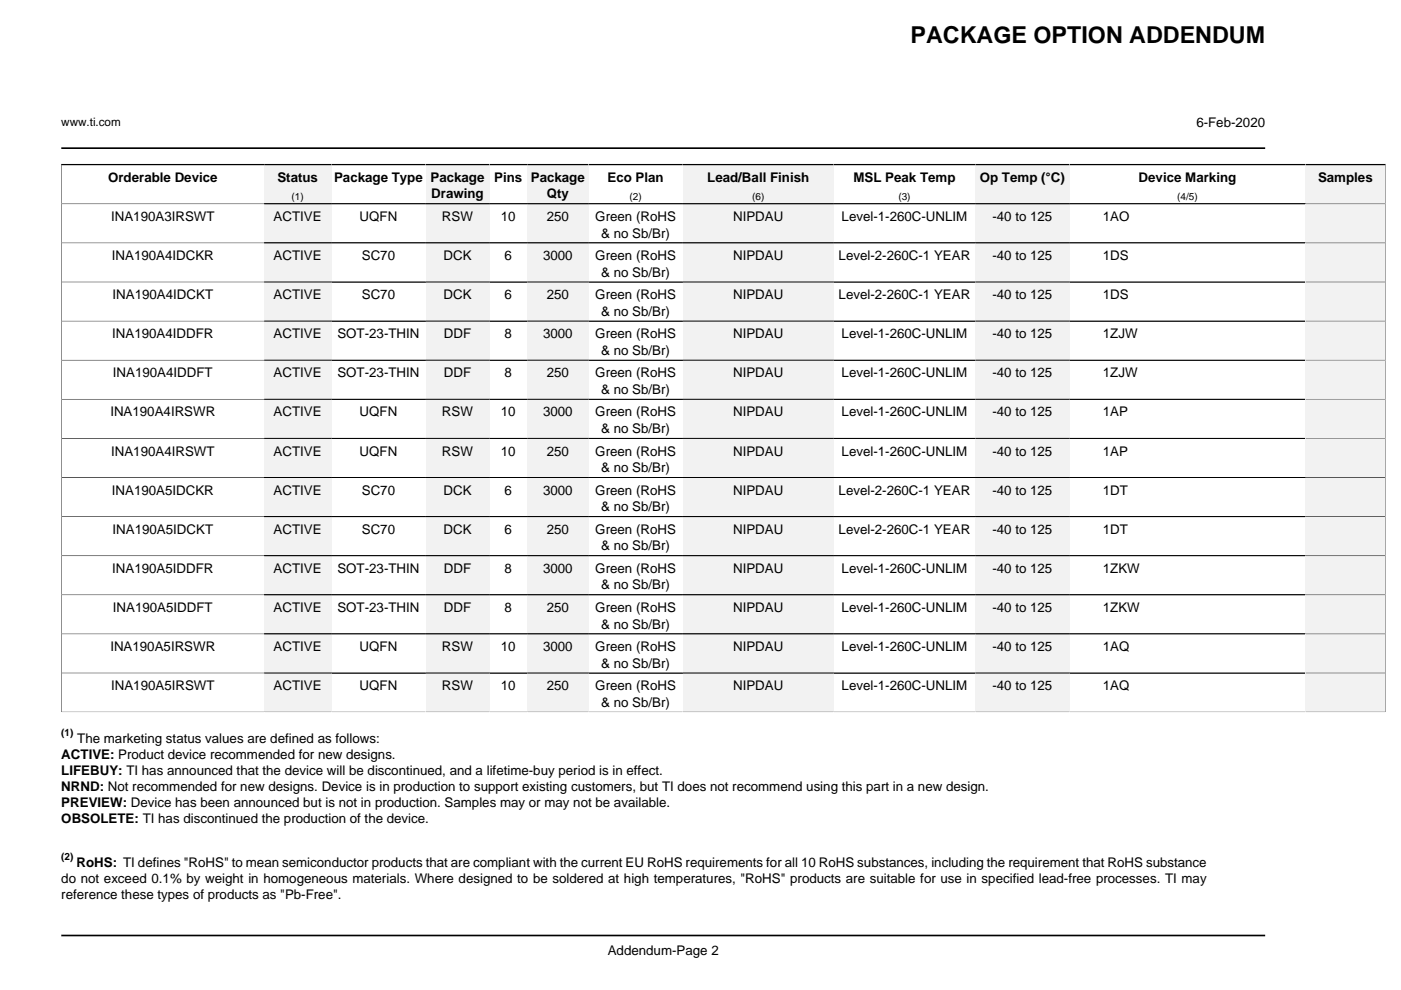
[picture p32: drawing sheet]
<svg xmlns="http://www.w3.org/2000/svg" width="297mm" height="210mm" viewBox="0 0 297 210" stroke-linecap="round" stroke-linejoin="round" font-family="sans-serif">
<defs><g id="words">
<text font-size="4.9" x="193.1" y="9.1">PACKAGE OPTION ADDENDUM</text>
<g font-size="2.8">
<text x="253.7" y="27">6-Feb-2020</text>
<text x="22.9" y="38.6">Orderable Device</text>
<text x="58.8" y="38.6">Status</text>
<text x="70.8" y="38.6">Package Type</text>
<text x="91.3" y="38.6">Package</text>
<text x="91.4" y="41.9">Drawing</text>
<text x="104.8" y="38.6">Pins</text>
<text x="112.5" y="38.6">Package</text>
<text x="115.9" y="41.9">Qty</text>
<text x="128.8" y="38.6">Eco Plan</text>
<text x="149.9" y="38.6">Lead/Ball Finish</text>
<text x="180.9" y="38.6">MSL Peak Temp</text>
<text x="207.7" y="38.6">Op Temp (°C)</text>
<text x="241.4" y="38.6">Device Marking</text>
<text x="279.4" y="38.6">Samples</text>
<text x="23.6" y="46.8">INA190A3IRSWT</text>
<text x="58" y="46.8">ACTIVE</text>
<text x="76.2" y="46.8">UQFN</text>
<text x="93.7" y="46.8">RSW</text>
<text x="106.2" y="46.8">10</text>
<text x="115.9" y="46.8">250</text>
<text x="126.2" y="46.8">Green (RoHS</text>
<text x="155.4" y="46.8">NIPDAU</text>
<text x="178.4" y="46.8">Level-1-260C-UNLIM</text>
<text x="210.4" y="46.8">-40 to 125</text>
<text x="233.8" y="46.8">1AO</text>
<text x="127.5" y="50.4">&amp; no Sb/Br)</text>
<text x="23.7" y="55.1">INA190A4IDCKR</text>
<text x="58" y="55.1">ACTIVE</text>
<text x="76.7" y="55.1">SC70</text>
<text x="94" y="55.1">DCK</text>
<text x="107" y="55.1">6</text>
<text x="115.1" y="55.1">3000</text>
<text x="126.2" y="55.1">Green (RoHS</text>
<text x="127.5" y="58.7">&amp; no Sb/Br)</text>
<text x="155.4" y="55.1">NIPDAU</text>
<text x="177.8" y="55.1">Level-2-260C-1 YEAR</text>
<text x="210.4" y="55.1">-40 to 125</text>
<text x="233.8" y="55.1">1DS</text>
<text x="23.9" y="63.4">INA190A4IDCKT</text>
<text x="58" y="63.4">ACTIVE</text>
<text x="76.7" y="63.4">SC70</text>
<text x="94" y="63.4">DCK</text>
<text x="107" y="63.4">6</text>
<text x="115.9" y="63.4">250</text>
<text x="126.2" y="63.4">Green (RoHS</text>
<text x="155.4" y="63.4">NIPDAU</text>
<text x="177.8" y="63.4">Level-2-260C-1 YEAR</text>
<text x="210.4" y="63.4">-40 to 125</text>
<text x="233.8" y="63.4">1DS</text>
<text x="23.8" y="71.7">INA190A4IDDFR</text>
<text x="58" y="71.7">ACTIVE</text>
<text x="71.5" y="71.7">SOT-23-THIN</text>
<text x="94.1" y="71.7">DDF</text>
<text x="107" y="71.7">8</text>
<text x="115.1" y="71.7">3000</text>
<text x="126.2" y="71.7">Green (RoHS</text>
<text x="127.5" y="67">&amp; no Sb/Br)</text>
<text x="155.4" y="71.7">NIPDAU</text>
<text x="178.4" y="71.7">Level-1-260C-UNLIM</text>
<text x="210.4" y="71.7">-40 to 125</text>
<text x="233.8" y="71.7">1ZJW</text>
<text x="127.5" y="75.2">&amp; no Sb/Br)</text>
<text x="23.9" y="80">INA190A4IDDFT</text>
<text x="58" y="80">ACTIVE</text>
<text x="71.5" y="80">SOT-23-THIN</text>
<text x="94.1" y="80">DDF</text>
<text x="107" y="80">8</text>
<text x="115.9" y="80">250</text>
<text x="126.2" y="80">Green (RoHS</text>
<text x="127.5" y="83.5">&amp; no Sb/Br)</text>
<text x="155.4" y="80">NIPDAU</text>
<text x="178.4" y="80">Level-1-260C-UNLIM</text>
<text x="210.4" y="80">-40 to 125</text>
<text x="233.8" y="80">1ZJW</text>
<text x="23.4" y="88.3">INA190A4IRSWR</text>
<text x="58" y="88.3">ACTIVE</text>
<text x="76.2" y="88.3">UQFN</text>
<text x="93.7" y="88.3">RSW</text>
<text x="106.2" y="88.3">10</text>
<text x="115.1" y="88.3">3000</text>
<text x="126.2" y="88.3">Green (RoHS</text>
<text x="155.4" y="88.3">NIPDAU</text>
<text x="178.4" y="88.3">Level-1-260C-UNLIM</text>
<text x="210.4" y="88.3">-40 to 125</text>
<text x="233.8" y="88.3">1AP</text>
<text x="127.5" y="91.8">&amp; no Sb/Br)</text>
<text x="23.6" y="96.6">INA190A4IRSWT</text>
<text x="58" y="96.6">ACTIVE</text>
<text x="76.2" y="96.6">UQFN</text>
<text x="93.7" y="96.6">RSW</text>
<text x="106.2" y="96.6">10</text>
<text x="115.9" y="96.6">250</text>
<text x="126.2" y="96.6">Green (RoHS</text>
<text x="127.5" y="100.1">&amp; no Sb/Br)</text>
<text x="155.4" y="96.6">NIPDAU</text>
<text x="178.4" y="96.6">Level-1-260C-UNLIM</text>
<text x="210.4" y="96.6">-40 to 125</text>
<text x="233.8" y="96.6">1AP</text>
<text x="23.7" y="104.9">INA190A5IDCKR</text>
<text x="58" y="104.9">ACTIVE</text>
<text x="76.7" y="104.9">SC70</text>
<text x="94" y="104.9">DCK</text>
<text x="107" y="104.9">6</text>
<text x="115.1" y="104.9">3000</text>
<text x="126.2" y="104.9">Green (RoHS</text>
<text x="155.4" y="104.9">NIPDAU</text>
<text x="177.8" y="104.9">Level-2-260C-1 YEAR</text>
<text x="210.4" y="104.9">-40 to 125</text>
<text x="233.8" y="104.9">1DT</text>
<text x="23.9" y="113.2">INA190A5IDCKT</text>
<text x="58" y="113.2">ACTIVE</text>
<text x="76.7" y="113.2">SC70</text>
<text x="94" y="113.2">DCK</text>
<text x="107" y="113.2">6</text>
<text x="115.9" y="113.2">250</text>
<text x="126.2" y="113.2">Green (RoHS</text>
<text x="127.5" y="108.4">&amp; no Sb/Br)</text>
<text x="155.4" y="113.2">NIPDAU</text>
<text x="177.8" y="113.2">Level-2-260C-1 YEAR</text>
<text x="210.4" y="113.2">-40 to 125</text>
<text x="233.8" y="113.2">1DT</text>
<text x="127.5" y="116.7">&amp; no Sb/Br)</text>
<text x="23.8" y="121.5">INA190A5IDDFR</text>
<text x="58" y="121.5">ACTIVE</text>
<text x="71.5" y="121.5">SOT-23-THIN</text>
<text x="94.1" y="121.5">DDF</text>
<text x="107" y="121.5">8</text>
<text x="115.1" y="121.5">3000</text>
<text x="126.2" y="121.5">Green (RoHS</text>
<text x="127.5" y="125">&amp; no Sb/Br)</text>
<text x="155.4" y="121.5">NIPDAU</text>
<text x="178.4" y="121.5">Level-1-260C-UNLIM</text>
<text x="210.4" y="121.5">-40 to 125</text>
<text x="233.8" y="121.5">1ZKW</text>
<text x="23.9" y="129.7">INA190A5IDDFT</text>
<text x="58" y="129.7">ACTIVE</text>
<text x="71.5" y="129.7">SOT-23-THIN</text>
<text x="94.1" y="129.7">DDF</text>
<text x="107" y="129.7">8</text>
<text x="115.9" y="129.7">250</text>
<text x="126.2" y="129.7">Green (RoHS</text>
<text x="155.4" y="129.7">NIPDAU</text>
<text x="178.4" y="129.7">Level-1-260C-UNLIM</text>
<text x="210.4" y="129.7">-40 to 125</text>
<text x="233.8" y="129.7">1ZKW</text>
<text x="127.5" y="133.3">&amp; no Sb/Br)</text>
<text x="23.4" y="138">INA190A5IRSWR</text>
<text x="58" y="138">ACTIVE</text>
<text x="76.2" y="138">UQFN</text>
<text x="93.7" y="138">RSW</text>
<text x="106.2" y="138">10</text>
<text x="115.1" y="138">3000</text>
<text x="126.2" y="138">Green (RoHS</text>
<text x="127.5" y="141.6">&amp; no Sb/Br)</text>
<text x="155.4" y="138">NIPDAU</text>
<text x="178.4" y="138">Level-1-260C-UNLIM</text>
<text x="210.4" y="138">-40 to 125</text>
<text x="233.8" y="138">1AQ</text>
<text x="23.6" y="146.3">INA190A5IRSWT</text>
<text x="58" y="146.3">ACTIVE</text>
<text x="76.2" y="146.3">UQFN</text>
<text x="93.7" y="146.3">RSW</text>
<text x="106.2" y="146.3">10</text>
<text x="115.9" y="146.3">250</text>
<text x="126.2" y="146.3">Green (RoHS</text>
<text x="127.5" y="149.9">&amp; no Sb/Br)</text>
<text x="155.4" y="146.3">NIPDAU</text>
<text x="178.4" y="146.3">Level-1-260C-UNLIM</text>
<text x="210.4" y="146.3">-40 to 125</text>
<text x="233.8" y="146.3">1AQ</text>
<text x="13" y="160.9">ACTIVE: Product device recommended for new designs.</text>
<text x="16.4" y="157.5">The marketing status values are defined as follows:</text>
<text x="13" y="164.3">LIFEBUY: TI has announced that the device will be discontinued, and a lifetime-buy period is in effect.</text>
<text x="13" y="167.7">NRND: Not recommended for new designs. Device is in production to support existing customers, but TI does not recommend using this part in a new design.</text>
<text x="13" y="171">PREVIEW: Device has been announced but is not in production. Samples may or may not be available.</text>
<text x="13" y="174.4">OBSOLETE: TI has discontinued the production of the device.</text>
<text x="16.2" y="183.9">RoHS: TI defines &quot;RoHS&quot; to mean semiconductor products that are compliant with the current EU RoHS requirements for all 10 RoHS substances, including the requirement that RoHS substance</text>
<text x="13" y="187.3">do not exceed 0.1% by weight in homogeneous materials. Where designed to be soldered at high temperatures, &quot;RoHS&quot; products are suitable for use in specified lead-free processes. TI may</text>
<text x="13" y="190.6">reference these types of products as &quot;Pb-Free&quot;.</text>
<text x="128.9" y="202.4">Addendum-Page 2</text>
</g>
<text font-size="2.5" x="13" y="26.7">www.ti.com</text>
<g font-size="2.1">
<text x="61.8" y="42.4">(1)</text>
<text x="133.5" y="42.4">(2)</text>
<text x="159.5" y="42.4">(6)</text>
<text x="190.5" y="42.4">(3)</text>
<text x="249.6" y="42.4">(4/5)</text>
<text x="13" y="156">(1)</text>
<text x="13" y="182.4">(2)</text>
</g>
</g></defs>
<path d="M12.9 34.9h43.1M13 31.4h255.2M13 198.3h255.2" fill="none" stroke="#000" stroke-width=".35"/>
<path d="M13 34.7v8.5h43" fill="none" stroke="#000" stroke-width=".21"/>
<path d="M56 35.1h14.2v8h-14.2z" fill="#f2f2f2"/>
<path d="M56 34.9h34.2" fill="none" stroke="#000" stroke-width=".35"/>
<path d="M56 43.2h34.2" fill="none" stroke="#000" stroke-width=".21"/>
<path d="M90.2 35.1h13.6v8h-13.6z" fill="#f2f2f2"/>
<path d="M90.2 34.9h21.6" fill="none" stroke="#000" stroke-width=".35"/>
<path d="M90.2 43.2h21.6" fill="none" stroke="#000" stroke-width=".21"/>
<path d="M111.8 35.1h13v8h-13z" fill="#f2f2f2"/>
<path d="M111.8 34.9h33" fill="none" stroke="#000" stroke-width=".35"/>
<path d="M111.8 43.2h33" fill="none" stroke="#000" stroke-width=".21"/>
<path d="M144.8 35.1h32v8h-32z" fill="#f2f2f2"/>
<path d="M144.8 34.9h62" fill="none" stroke="#000" stroke-width=".35"/>
<path d="M144.8 43.2h62" fill="none" stroke="#000" stroke-width=".21"/>
<path d="M206.8 35.1h20v8h-20z" fill="#f2f2f2"/>
<path d="M206.8 34.9h70" fill="none" stroke="#000" stroke-width=".35"/>
<path d="M206.8 43.2h70" fill="none" stroke="#000" stroke-width=".21"/>
<path d="M276.8 35.1h16.9v8h-16.9z" fill="#f2f2f2"/>
<path d="M276.8 34.9h17" fill="none" stroke="#000" stroke-width=".35"/>
<path d="M293.8 34.7v8.5h-17M56 43.2h-43v8.3h43" fill="none" stroke="#000" stroke-width=".21"/>
<path d="M56 43.3h14.2v8.1h-14.2z" fill="#f2f2f2"/>
<path d="M56 43.2h34.2M56 51.5h34.2" fill="none" stroke="#000" stroke-width=".21"/>
<path d="M90.2 43.3h13.6v8.1h-13.6z" fill="#f2f2f2"/>
<path d="M90.2 43.2h21.6M90.2 51.5h21.6" fill="none" stroke="#000" stroke-width=".21"/>
<path d="M111.8 43.3h13v8.1h-13z" fill="#f2f2f2"/>
<path d="M111.8 43.2h33M111.8 51.5h33" fill="none" stroke="#000" stroke-width=".21"/>
<path d="M144.8 43.3h32v8.1h-32z" fill="#f2f2f2"/>
<path d="M144.8 43.2h62M144.8 51.5h62" fill="none" stroke="#000" stroke-width=".21"/>
<path d="M206.8 43.3h20v8.1h-20z" fill="#f2f2f2"/>
<path d="M206.8 43.2h70M206.8 51.5h70" fill="none" stroke="#000" stroke-width=".21"/>
<path d="M276.8 43.3h16.9v8.1h-16.9z" fill="#f2f2f2"/>
<path d="M56 51.5h-43v8.3h43M276.8 43.2h17v8.3h-17" fill="none" stroke="#000" stroke-width=".21"/>
<path d="M56 51.6h14.2v8.1h-14.2z" fill="#f2f2f2"/>
<path d="M56 51.5h34.2M56 59.8h34.2" fill="none" stroke="#000" stroke-width=".21"/>
<path d="M90.2 51.6h13.6v8.1h-13.6z" fill="#f2f2f2"/>
<path d="M90.2 51.5h21.6M90.2 59.8h21.6" fill="none" stroke="#000" stroke-width=".21"/>
<path d="M111.8 51.6h13v8.1h-13z" fill="#f2f2f2"/>
<path d="M111.8 51.5h33M111.8 59.8h33" fill="none" stroke="#000" stroke-width=".21"/>
<path d="M144.8 51.6h32v8.1h-32z" fill="#f2f2f2"/>
<path d="M144.8 51.5h62M144.8 59.8h62" fill="none" stroke="#000" stroke-width=".21"/>
<path d="M206.8 51.6h20v8.1h-20z" fill="#f2f2f2"/>
<path d="M206.8 51.5h70M206.8 59.8h70" fill="none" stroke="#000" stroke-width=".21"/>
<path d="M276.8 51.6h16.9v8.1h-16.9z" fill="#f2f2f2"/>
<path d="M56 59.8h-43v8.3h43M276.8 51.5h17v8.3h-17" fill="none" stroke="#000" stroke-width=".21"/>
<path d="M56 59.9h14.2v8.1h-14.2z" fill="#f2f2f2"/>
<path d="M56 59.8h34.2M56 68.1h34.2" fill="none" stroke="#000" stroke-width=".21"/>
<path d="M90.2 59.9h13.6v8.1h-13.6z" fill="#f2f2f2"/>
<path d="M90.2 59.8h21.6M90.2 68.1h21.6" fill="none" stroke="#000" stroke-width=".21"/>
<path d="M111.8 59.9h13v8.1h-13z" fill="#f2f2f2"/>
<path d="M111.8 59.8h33M111.8 68.1h33" fill="none" stroke="#000" stroke-width=".21"/>
<path d="M144.8 59.9h32v8.1h-32z" fill="#f2f2f2"/>
<path d="M144.8 59.8h62M144.8 68.1h62" fill="none" stroke="#000" stroke-width=".21"/>
<path d="M206.8 59.9h20v8.1h-20z" fill="#f2f2f2"/>
<path d="M206.8 59.8h70M206.8 68.1h70" fill="none" stroke="#000" stroke-width=".21"/>
<path d="M276.8 59.9h16.9v8.1h-16.9z" fill="#f2f2f2"/>
<path d="M276.8 59.8h17v8.3h-17M56 68.1h-43v8.3h43" fill="none" stroke="#000" stroke-width=".21"/>
<path d="M56 68.2h14.2v8.1h-14.2z" fill="#f2f2f2"/>
<path d="M56 68.1h34.2M56 76.4h34.2" fill="none" stroke="#000" stroke-width=".21"/>
<path d="M90.2 68.2h13.6v8.1h-13.6z" fill="#f2f2f2"/>
<path d="M90.2 68.1h21.6M90.2 76.4h21.6" fill="none" stroke="#000" stroke-width=".21"/>
<path d="M111.8 68.2h13v8.1h-13z" fill="#f2f2f2"/>
<path d="M111.8 68.1h33M111.8 76.4h33" fill="none" stroke="#000" stroke-width=".21"/>
<path d="M144.8 68.2h32v8.1h-32z" fill="#f2f2f2"/>
<path d="M144.8 68.1h62M144.8 76.4h62" fill="none" stroke="#000" stroke-width=".21"/>
<path d="M206.8 68.2h20v8.1h-20z" fill="#f2f2f2"/>
<path d="M206.8 68.1h70M206.8 76.4h70" fill="none" stroke="#000" stroke-width=".21"/>
<path d="M276.8 68.2h16.9v8.1h-16.9z" fill="#f2f2f2"/>
<path d="M56 76.4h-43v8.3h43M276.8 68.1h17v8.3h-17" fill="none" stroke="#000" stroke-width=".21"/>
<path d="M56 76.5h14.2v8.1h-14.2z" fill="#f2f2f2"/>
<path d="M56 76.4h34.2M56 84.7h34.2" fill="none" stroke="#000" stroke-width=".21"/>
<path d="M90.2 76.5h13.6v8.1h-13.6z" fill="#f2f2f2"/>
<path d="M90.2 76.4h21.6M90.2 84.7h21.6" fill="none" stroke="#000" stroke-width=".21"/>
<path d="M111.8 76.5h13v8.1h-13z" fill="#f2f2f2"/>
<path d="M111.8 76.4h33M111.8 84.7h33" fill="none" stroke="#000" stroke-width=".21"/>
<path d="M144.8 76.5h32v8.1h-32z" fill="#f2f2f2"/>
<path d="M144.8 76.4h62M144.8 84.7h62" fill="none" stroke="#000" stroke-width=".21"/>
<path d="M206.8 76.5h20v8.1h-20z" fill="#f2f2f2"/>
<path d="M206.8 76.4h70M206.8 84.7h70" fill="none" stroke="#000" stroke-width=".21"/>
<path d="M276.8 76.5h16.9v8.1h-16.9z" fill="#f2f2f2"/>
<path d="M276.8 76.4h17v8.3h-17M56 84.7h-43v8.3h43" fill="none" stroke="#000" stroke-width=".21"/>
<path d="M56 84.8h14.2v8.1h-14.2z" fill="#f2f2f2"/>
<path d="M56 84.7h34.2M56 93h34.2" fill="none" stroke="#000" stroke-width=".21"/>
<path d="M90.2 84.8h13.6v8.1h-13.6z" fill="#f2f2f2"/>
<path d="M90.2 84.7h21.6M90.2 93h21.6" fill="none" stroke="#000" stroke-width=".21"/>
<path d="M111.8 84.8h13v8.1h-13z" fill="#f2f2f2"/>
<path d="M111.8 84.7h33M111.8 93h33" fill="none" stroke="#000" stroke-width=".21"/>
<path d="M144.8 84.8h32v8.1h-32z" fill="#f2f2f2"/>
<path d="M144.8 84.7h62M144.8 93h62" fill="none" stroke="#000" stroke-width=".21"/>
<path d="M206.8 84.8h20v8.1h-20z" fill="#f2f2f2"/>
<path d="M206.8 84.7h70M206.8 93h70" fill="none" stroke="#000" stroke-width=".21"/>
<path d="M276.8 84.8h16.9v8.1h-16.9z" fill="#f2f2f2"/>
<path d="M56 93h-43v8.2h43M276.8 84.7h17v8.3h-17" fill="none" stroke="#000" stroke-width=".21"/>
<path d="M56 93h14.2v8.2h-14.2z" fill="#f2f2f2"/>
<path d="M56 93h34.2M56 101.2h34.2" fill="none" stroke="#000" stroke-width=".21"/>
<path d="M90.2 93h13.6v8.2h-13.6z" fill="#f2f2f2"/>
<path d="M90.2 93h21.6M90.2 101.2h21.6" fill="none" stroke="#000" stroke-width=".21"/>
<path d="M111.8 93h13v8.2h-13z" fill="#f2f2f2"/>
<path d="M111.8 93h33M111.8 101.2h33" fill="none" stroke="#000" stroke-width=".21"/>
<path d="M144.8 93h32v8.2h-32z" fill="#f2f2f2"/>
<path d="M144.8 93h62M144.8 101.2h62" fill="none" stroke="#000" stroke-width=".21"/>
<path d="M206.8 93h20v8.2h-20z" fill="#f2f2f2"/>
<path d="M206.8 93h70M206.8 101.2h70" fill="none" stroke="#000" stroke-width=".21"/>
<path d="M276.8 93h16.9v8.2h-16.9z" fill="#f2f2f2"/>
<path d="M276.8 93h17v8.2h-17M56 101.2h-43v8.3h43" fill="none" stroke="#000" stroke-width=".21"/>
<path d="M56 101.3h14.2v8.1h-14.2z" fill="#f2f2f2"/>
<path d="M56 101.2h34.2M56 109.5h34.2" fill="none" stroke="#000" stroke-width=".21"/>
<path d="M90.2 101.3h13.6v8.1h-13.6z" fill="#f2f2f2"/>
<path d="M90.2 101.2h21.6M90.2 109.5h21.6" fill="none" stroke="#000" stroke-width=".21"/>
<path d="M111.8 101.3h13v8.1h-13z" fill="#f2f2f2"/>
<path d="M111.8 101.2h33M111.8 109.5h33" fill="none" stroke="#000" stroke-width=".21"/>
<path d="M144.8 101.3h32v8.1h-32z" fill="#f2f2f2"/>
<path d="M144.8 101.2h62M144.8 109.5h62" fill="none" stroke="#000" stroke-width=".21"/>
<path d="M206.8 101.3h20v8.1h-20z" fill="#f2f2f2"/>
<path d="M206.8 101.2h70M206.8 109.5h70" fill="none" stroke="#000" stroke-width=".21"/>
<path d="M276.8 101.3h16.9v8.1h-16.9z" fill="#f2f2f2"/>
<path d="M56 109.5h-43v8.3h43M276.8 101.2h17v8.3h-17" fill="none" stroke="#000" stroke-width=".21"/>
<path d="M56 109.6h14.2v8.1h-14.2z" fill="#f2f2f2"/>
<path d="M56 109.5h34.2M56 117.8h34.2" fill="none" stroke="#000" stroke-width=".21"/>
<path d="M90.2 109.6h13.6v8.1h-13.6z" fill="#f2f2f2"/>
<path d="M90.2 109.5h21.6M90.2 117.8h21.6" fill="none" stroke="#000" stroke-width=".21"/>
<path d="M111.8 109.6h13v8.1h-13z" fill="#f2f2f2"/>
<path d="M111.8 109.5h33M111.8 117.8h33" fill="none" stroke="#000" stroke-width=".21"/>
<path d="M144.8 109.6h32v8.1h-32z" fill="#f2f2f2"/>
<path d="M144.8 109.5h62M144.8 117.8h62" fill="none" stroke="#000" stroke-width=".21"/>
<path d="M206.8 109.6h20v8.1h-20z" fill="#f2f2f2"/>
<path d="M206.8 109.5h70M206.8 117.8h70" fill="none" stroke="#000" stroke-width=".21"/>
<path d="M276.8 109.6h16.9v8.1h-16.9z" fill="#f2f2f2"/>
<path d="M56 117.8h-43v8.3h43M276.8 109.5h17v8.3h-17" fill="none" stroke="#000" stroke-width=".21"/>
<path d="M56 117.9h14.2v8.1h-14.2z" fill="#f2f2f2"/>
<path d="M56 117.8h34.2M56 126.1h34.2" fill="none" stroke="#000" stroke-width=".21"/>
<path d="M90.2 117.9h13.6v8.1h-13.6z" fill="#f2f2f2"/>
<path d="M90.2 117.8h21.6M90.2 126.1h21.6" fill="none" stroke="#000" stroke-width=".21"/>
<path d="M111.8 117.9h13v8.1h-13z" fill="#f2f2f2"/>
<path d="M111.8 117.8h33M111.8 126.1h33" fill="none" stroke="#000" stroke-width=".21"/>
<path d="M144.8 117.9h32v8.1h-32z" fill="#f2f2f2"/>
<path d="M144.8 117.8h62M144.8 126.1h62" fill="none" stroke="#000" stroke-width=".21"/>
<path d="M206.8 117.9h20v8.1h-20z" fill="#f2f2f2"/>
<path d="M206.8 117.8h70M206.8 126.1h70" fill="none" stroke="#000" stroke-width=".21"/>
<path d="M276.8 117.9h16.9v8.1h-16.9z" fill="#f2f2f2"/>
<path d="M276.8 117.8h17v8.3h-17M56 126.1h-43v8.3h43" fill="none" stroke="#000" stroke-width=".21"/>
<path d="M56 126.2h14.2v8.1h-14.2z" fill="#f2f2f2"/>
<path d="M56 126.1h34.2M56 134.4h34.2" fill="none" stroke="#000" stroke-width=".21"/>
<path d="M90.2 126.2h13.6v8.1h-13.6z" fill="#f2f2f2"/>
<path d="M90.2 126.1h21.6M90.2 134.4h21.6" fill="none" stroke="#000" stroke-width=".21"/>
<path d="M111.8 126.2h13v8.1h-13z" fill="#f2f2f2"/>
<path d="M111.8 126.1h33M111.8 134.4h33" fill="none" stroke="#000" stroke-width=".21"/>
<path d="M144.8 126.2h32v8.1h-32z" fill="#f2f2f2"/>
<path d="M144.8 126.1h62M144.8 134.4h62" fill="none" stroke="#000" stroke-width=".21"/>
<path d="M206.8 126.2h20v8.1h-20z" fill="#f2f2f2"/>
<path d="M206.8 126.1h70M206.8 134.4h70" fill="none" stroke="#000" stroke-width=".21"/>
<path d="M276.8 126.2h16.9v8.1h-16.9z" fill="#f2f2f2"/>
<path d="M56 134.4h-43v8.3h43M276.8 126.1h17v8.3h-17" fill="none" stroke="#000" stroke-width=".21"/>
<path d="M56 134.5h14.2v8.1h-14.2z" fill="#f2f2f2"/>
<path d="M56 134.4h34.2M56 142.7h34.2" fill="none" stroke="#000" stroke-width=".21"/>
<path d="M90.2 134.5h13.6v8.1h-13.6z" fill="#f2f2f2"/>
<path d="M90.2 134.4h21.6M90.2 142.7h21.6" fill="none" stroke="#000" stroke-width=".21"/>
<path d="M111.8 134.5h13v8.1h-13z" fill="#f2f2f2"/>
<path d="M111.8 134.4h33M111.8 142.7h33" fill="none" stroke="#000" stroke-width=".21"/>
<path d="M144.8 134.5h32v8.1h-32z" fill="#f2f2f2"/>
<path d="M144.8 134.4h62M144.8 142.7h62" fill="none" stroke="#000" stroke-width=".21"/>
<path d="M206.8 134.5h20v8.1h-20z" fill="#f2f2f2"/>
<path d="M206.8 134.4h70M206.8 142.7h70" fill="none" stroke="#000" stroke-width=".21"/>
<path d="M276.8 134.5h16.9v8.1h-16.9z" fill="#f2f2f2"/>
<path d="M276.8 134.4h17v8.3h-17M12.9 150.9h43.1M56 142.7h-43v8.3" fill="none" stroke="#000" stroke-width=".21"/>
<path d="M56 142.8h14.2v8.1h-14.2z" fill="#f2f2f2"/>
<path d="M56 142.7h34.2M56 150.9h34.2" fill="none" stroke="#000" stroke-width=".21"/>
<path d="M90.2 142.8h13.6v8.1h-13.6z" fill="#f2f2f2"/>
<path d="M90.2 142.7h21.6M90.2 150.9h21.6" fill="none" stroke="#000" stroke-width=".21"/>
<path d="M111.8 142.8h13v8.1h-13z" fill="#f2f2f2"/>
<path d="M111.8 142.7h33M111.8 150.9h33" fill="none" stroke="#000" stroke-width=".21"/>
<path d="M144.8 142.8h32v8.1h-32z" fill="#f2f2f2"/>
<path d="M144.8 142.7h62M144.8 150.9h62" fill="none" stroke="#000" stroke-width=".21"/>
<path d="M206.8 142.8h20v8.1h-20z" fill="#f2f2f2"/>
<path d="M206.8 142.7h70M206.8 150.9h70" fill="none" stroke="#000" stroke-width=".21"/>
<path d="M276.8 142.8h16.9v8.1h-16.9z" fill="#f2f2f2"/>
<path d="M276.8 142.7h17v8.3M276.8 150.9h17" fill="none" stroke="#000" stroke-width=".21"/>
<use href="#words"/>
</svg>
